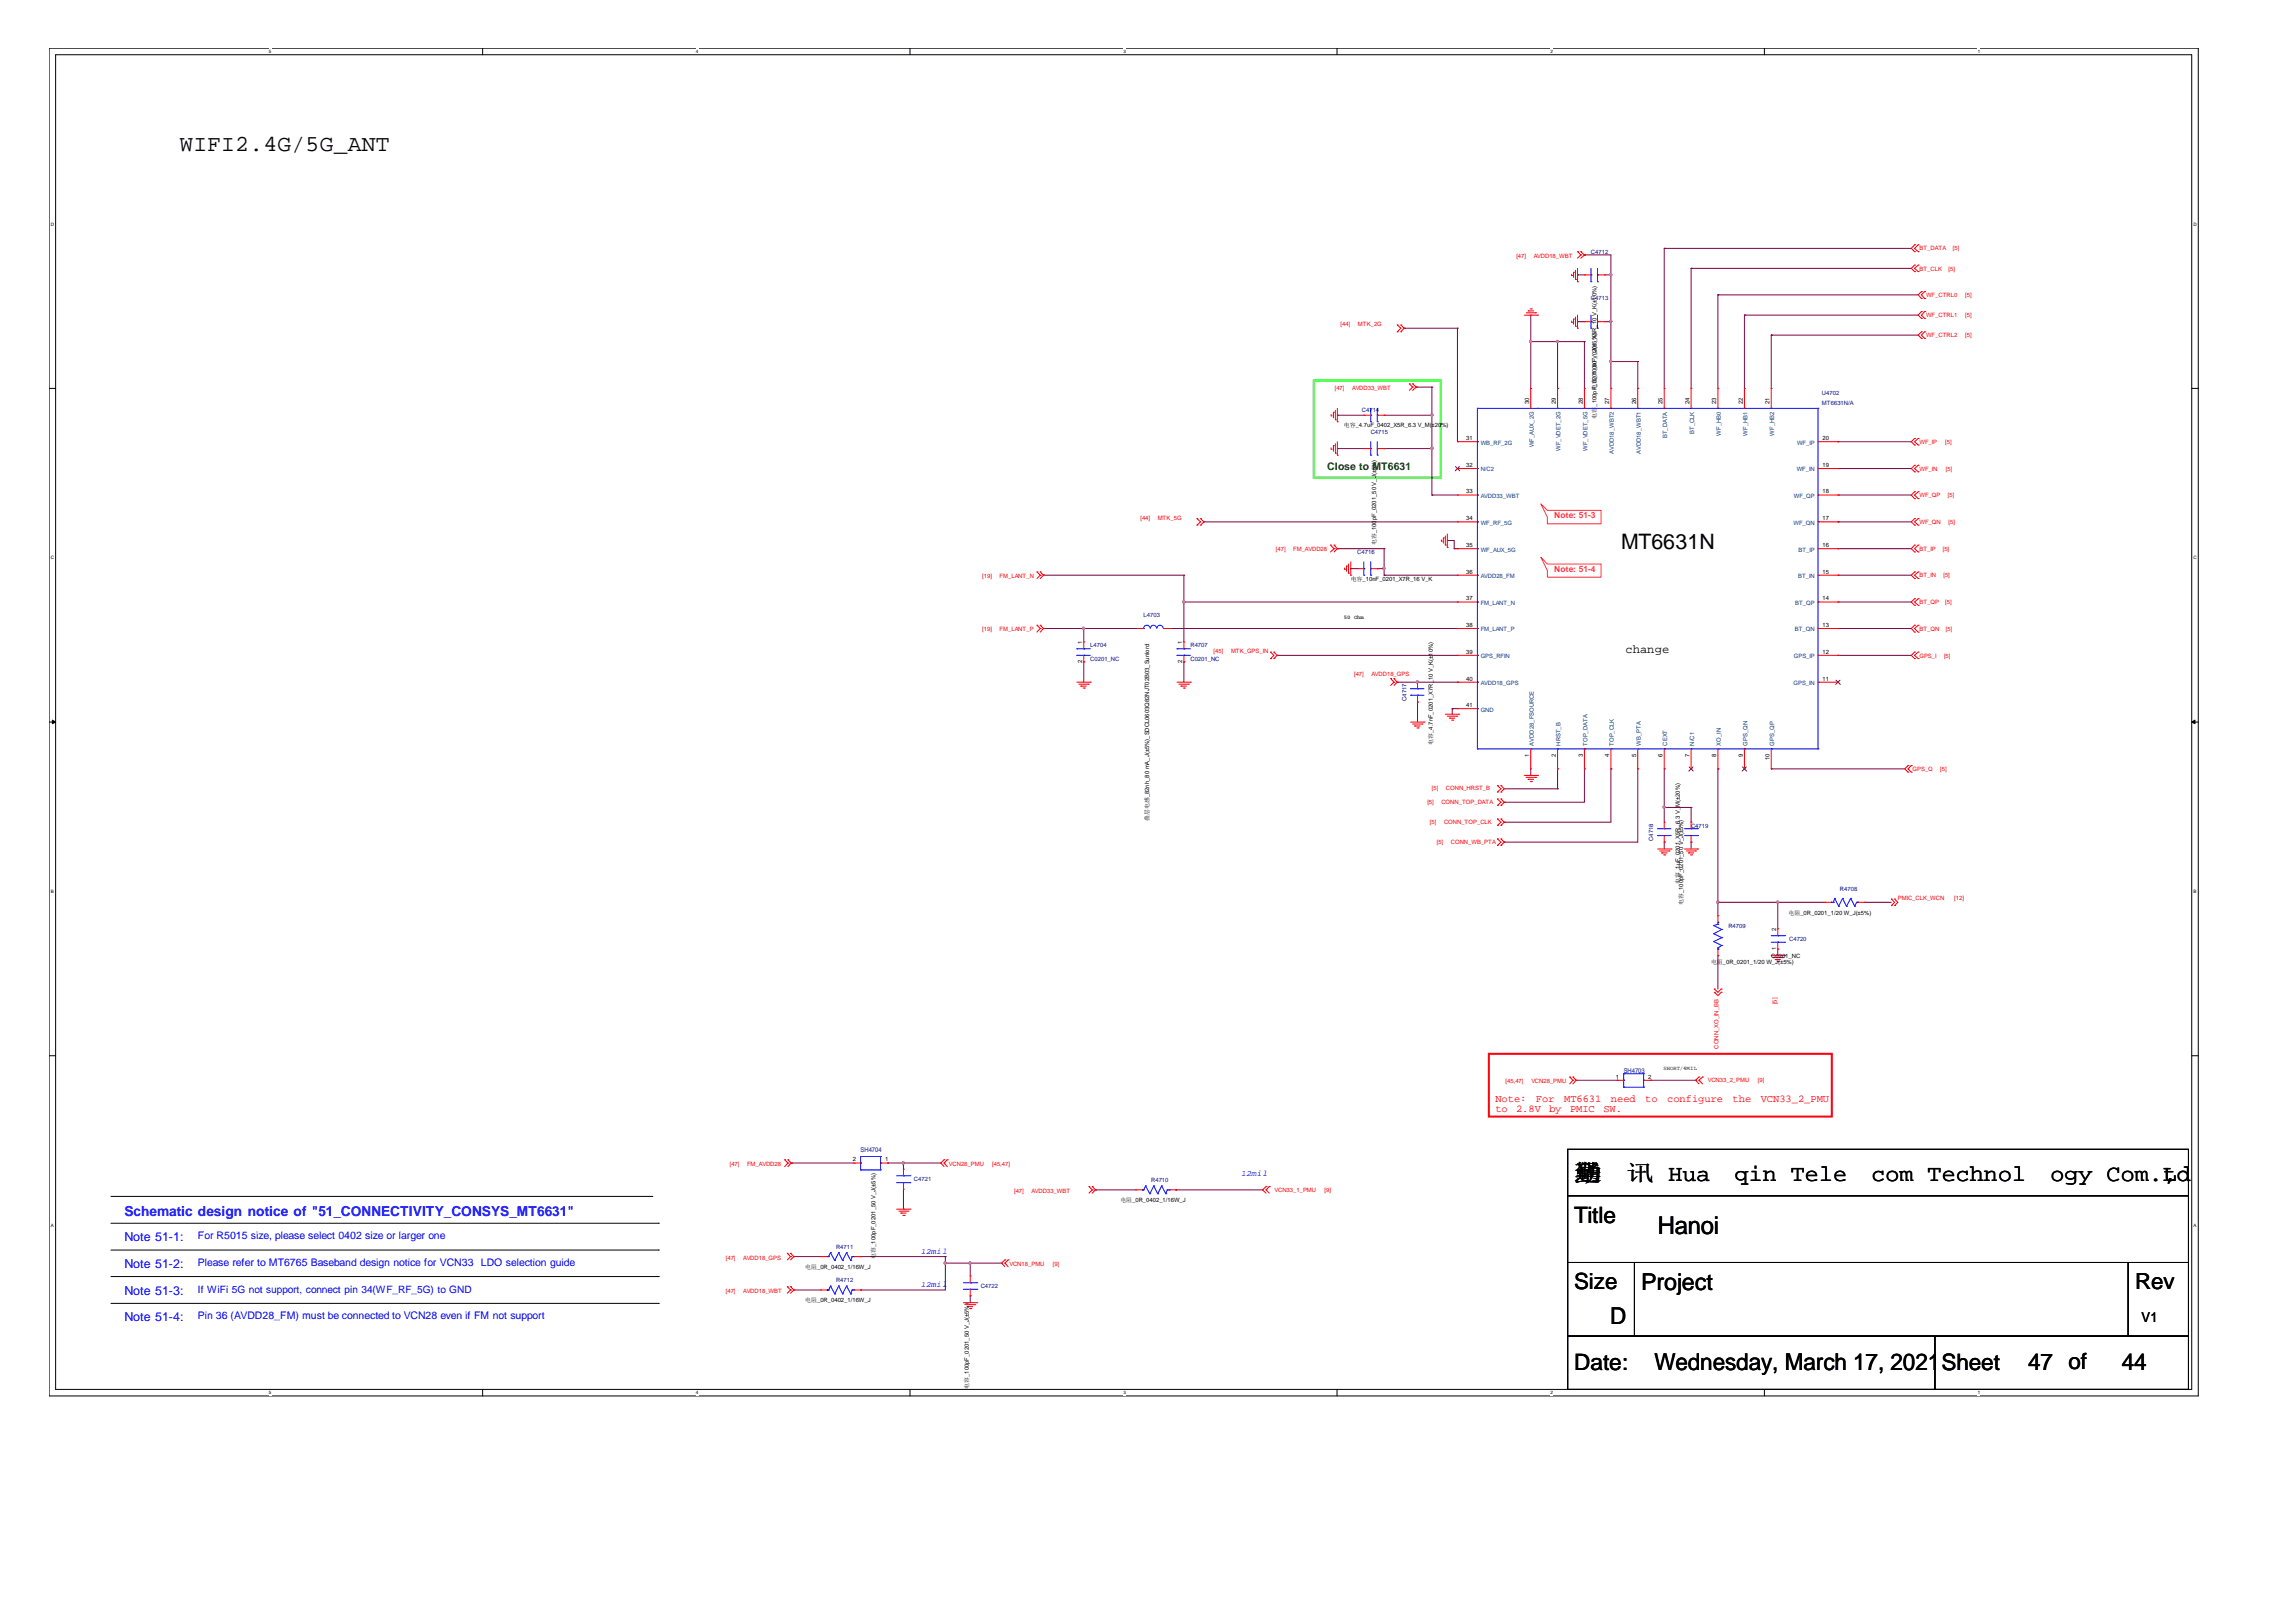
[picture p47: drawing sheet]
<svg xmlns="http://www.w3.org/2000/svg" width="297mm" height="210mm" viewBox="0 0 297 210" stroke-linecap="round" stroke-linejoin="round" font-family="sans-serif">
<defs><g id="words">
<text font-size="3.2" x="214.5" y="159.7">Hanoi</text>
<g font-size="3">
<text x="23.2" y="19.6">WIFI2.4G/5G_ANT</text>
<text x="203.7" y="152.8">华</text>
<text x="203.7" y="152.8">勤</text>
<text x="203.7" y="152.8">通</text>
<text x="210.4" y="152.8">讯 Hua</text>
<text x="224.4" y="152.8">qin Tele</text>
<text x="242.1" y="152.8">com Technol</text>
<text x="265.3" y="152.8">ogy Com.,</text>
<text x="265.3" y="152.8">ogy Com.L</text>
<text x="265.3" y="152.8">ogy Com.td</text>
<text x="279.8" y="152.8">,</text>
<text x="279.8" y="152.8">L</text>
<text x="279.8" y="152.8">td</text>
<text x="212.3" y="167">Project</text>
<text x="208.3" y="171.3">D</text>
<text x="214" y="177.3">Wednesday, March 17, 2021</text>
<text x="262.4" y="177.3">47 of</text>
<text x="274.5" y="177.3">44</text>
</g>
<g font-size="2.9">
<text x="203.7" y="158.3">Title</text>
<text x="203.7" y="166.8">Size</text>
<text x="276.2" y="166.8">Rev</text>
<text x="203.7" y="177.3">Date:</text>
<text x="251.2" y="177.3">Sheet</text>
</g>
<text font-size="2.8" x="209.7" y="71">MT6631N</text>
<text font-size="1.8" fill="#00f" x="16.1" y="157.4">Schematic design notice of &quot;51_CONNECTIVITY_CONSYS_MT6631&quot;</text>
<text font-size="1.8" x="277.1" y="171">V1</text>
<text font-size="1.6" x="210.3" y="84.6">change</text>
<g font-size="1.6" fill="#00f">
<text x="16.1" y="160.6">Note 51-1:</text>
<text x="16.1" y="164.1">Note 51-2:</text>
<text x="16.1" y="167.5">Note 51-3:</text>
<text x="16.1" y="171">Note 51-4:</text>
</g>
<text font-size="1.4" fill="#008000" x="171.7" y="60.8">Close to MT6631</text>
<g font-size="1.4" fill="#f00">
<text x="193.5" y="143.9">to</text>
<text x="193.5" y="142.6">Note:</text>
<text x="196.1" y="143.9">2.8V</text>
<text x="198.7" y="142.6">For</text>
<text x="200.4" y="143.9">by</text>
<text x="202.4" y="142.6">MT6631</text>
<text x="203.1" y="143.9">PMIC</text>
<text x="207.4" y="143.9">SW.</text>
<text x="208.4" y="142.6">need</text>
<text x="212.9" y="142.6">to</text>
<text x="215.7" y="142.6">configure</text>
<text x="224.2" y="142.6">the</text>
<text x="227.8" y="142.6">VCN33_2_PMU</text>
</g>
<g font-size="1.4" fill="#00f">
<text x="25.6" y="160.4">For R5015 size, please select 0402 size or larger one</text>
<text x="25.6" y="163.8">Please refer to MT6765 Baseband design notice for VCN33 LDO selection guide</text>
<text x="25.6" y="170.7">Pin 36 (AVDD28_FM) must be connected to VCN28 even if FM not support</text>
</g>
<text font-size="1.3" fill="#00f" x="25.6" y="167.3">If WiFi 5G not support, connect pin 34(WF_RF_5G) to GND</text>
<g font-size="1.1" fill="#ff0080">
<text x="201.1" y="67.1">Note: 51-3</text>
<text x="201.1" y="74">Note: 51-4</text>
</g>
<g font-size="1.1" fill="#00f">
<text x="160.6" y="152.2">12mil</text>
<text x="119.1" y="162.2">12mil</text>
<text x="119.1" y="166.6">12mil</text>
</g>
<g font-size=".8" fill="#f00">
<text x="196.2" y="33.4">[47]</text>
<text x="198.4" y="33.4">AVDD18_WBT</text>
<text x="248.3" y="32.4">BT_DATA</text>
<text x="248.3" y="35">BT_CLK</text>
<text x="252.1" y="35">[5]</text>
<text x="252.6" y="32.4">[5]</text>
<text x="249.2" y="41">WF_CTRL1</text>
<text x="249.2" y="38.5">WF_CTRL0</text>
<text x="254.3" y="41">[5]</text>
<text x="254.3" y="38.5">[5]</text>
<text x="173.4" y="42.2">[44]</text>
<text x="175.7" y="42.2">MTK_2G</text>
<text x="249.2" y="43.7">WF_CTRL2</text>
<text x="254.3" y="43.7">[5]</text>
<text x="172.7" y="50.5">[47]</text>
<text x="174.9" y="50.5">AVDD33_WBT</text>
<text x="248.3" y="57.5">WF_IP</text>
<text x="251.7" y="57.5">[5]</text>
<text x="248.3" y="64.4">WF_QP</text>
<text x="248.3" y="60.9">WF_IN</text>
<text x="251.8" y="60.9">[5]</text>
<text x="252" y="64.4">[5]</text>
<text x="147.5" y="67.2">[44]</text>
<text x="149.8" y="67.2">MTK_5G</text>
<text x="165.1" y="71.3">[47]</text>
<text x="167.3" y="71.3">FM_AVDD28</text>
<text x="248.3" y="71.3">BT_IP</text>
<text x="248.3" y="67.8">WF_QN</text>
<text x="251.3" y="71.3">[5]</text>
<text x="252.1" y="67.8">[5]</text>
<text x="127.1" y="74.8">[19]</text>
<text x="129.3" y="74.8">FM_LANT_N</text>
<text x="248.3" y="74.7">BT_IN</text>
<text x="251.4" y="74.7">[5]</text>
<text x="127.1" y="81.7">[19]</text>
<text x="129.3" y="81.7">FM_LANT_P</text>
<text x="248.3" y="78.2">BT_QP</text>
<text x="248.3" y="81.6">BT_QN</text>
<text x="251.7" y="78.2">[5]</text>
<text x="251.8" y="81.6">[5]</text>
<text x="157" y="84.5">[45]</text>
<text x="159.3" y="84.5">MTK_GPS_IN</text>
<text x="175.2" y="87.5">[47]</text>
<text x="177.4" y="87.5">AVDD18_GPS</text>
<text x="248.3" y="85.1">GPS_I</text>
<text x="251.5" y="85.1">[5]</text>
<text x="247.4" y="99.8">GPS_Q</text>
<text x="251" y="99.8">[5]</text>
<text x="184.7" y="104">[5]</text>
<text x="185" y="106.6">[5]</text>
<text x="185.3" y="102.3">[5]</text>
<text x="186.5" y="104">CONN_TOP_DATA</text>
<text x="186.8" y="106.6">CONN_TOP_CLK</text>
<text x="187.1" y="102.3">CONN_HRST_B</text>
<text x="185.9" y="109.2">[5]</text>
<text x="187.7" y="109.2">CONN_WB_PTA</text>
<text x="245.5" y="116.4">PMIC_CLK_WCN</text>
<text x="252.8" y="116.4">[12]</text>
<text x="229.9" y="130" transform="rotate(-90 229.9 130)">[5]</text>
<text x="222.3" y="135.7" transform="rotate(-90 222.3 135.7)">CONN_XO_IN_BB</text>
<text x="194.8" y="140.2">[45,47]</text>
<text x="198.1" y="140.2">VCN28_PMU</text>
<text x="220.9" y="140">VCN33_2_PMU</text>
<text x="227.4" y="140">[9]</text>
<text x="94.4" y="150.9">[47]</text>
<text x="96.6" y="150.9">FM_AVDD28</text>
<text x="122.8" y="150.9">VCN28_PMU</text>
<text x="128.4" y="150.9">[45,47]</text>
<text x="131.2" y="154.4">[47]</text>
<text x="133.4" y="154.4">AVDD33_WBT</text>
<text x="164.9" y="154.2">VCN33_1_PMU</text>
<text x="171.4" y="154.2">[9]</text>
<text x="93.9" y="163">[47]</text>
<text x="93.9" y="167.3">[47]</text>
<text x="96.1" y="163">AVDD18_GPS</text>
<text x="96.1" y="167.3">AVDD18_WBT</text>
<text x="130.6" y="163.8">VCN18_PMU</text>
<text x="136.2" y="163.8">[9]</text>
</g>
<g font-size=".8" fill="#000080">
<text x="205.8" y="32.9">C4712</text>
<text x="205.8" y="38.9">C4713</text>
<text x="176.2" y="53.3">C4714</text>
<text x="235.7" y="51.2">U4702</text>
<text x="235.7" y="52.4">MT6631N/A</text>
<text x="177.3" y="56.1">C4715</text>
<text x="175.6" y="71.7">C4716</text>
<text x="141.1" y="83.8">L4704</text>
<text x="148" y="79.9">L4703</text>
<text x="154" y="83.8">R4707</text>
<text x="141.1" y="85.5">C0201_NC</text>
<text x="154" y="85.5">C0201_NC</text>
<text x="181.9" y="90.7" transform="rotate(-90 181.9 90.7)">C4717</text>
<text x="218.8" y="107.1">C4719</text>
<text x="213.9" y="108.8" transform="rotate(-90 213.9 108.8)">C4718</text>
<text x="238" y="115.3">R4708</text>
<text x="223.6" y="120.1">R4709</text>
<text x="231.5" y="121.8">C4720</text>
<text x="210.1" y="138.9">SH4703</text>
<text x="111.3" y="149.1">SH4704</text>
<text x="118.2" y="152.9">C4721</text>
<text x="148.9" y="153">R4710</text>
<text x="108.2" y="161.6">R4711</text>
<text x="108.2" y="165.9">R4712</text>
<text x="126.9" y="166.7">C4722</text>
</g>
<g font-size=".8">
<text x="197.8" y="52.3" transform="rotate(-90 197.8 52.3)">30</text>
<text x="201.3" y="52.3" transform="rotate(-90 201.3 52.3)">29</text>
<text x="204.8" y="52.3" transform="rotate(-90 204.8 52.3)">28</text>
<text x="206.5" y="52.6" transform="rotate(-90 206.5 52.6)">_100pF_0201_50 V_J(±5%)</text>
<text x="206.5" y="50.5" transform="rotate(-90 206.5 50.5)">电容_100nF_0201_X5R_10 V_K(±10%)</text>
<text x="208.2" y="52.3" transform="rotate(-90 208.2 52.3)">27</text>
<text x="211.7" y="52.3" transform="rotate(-90 211.7 52.3)">26</text>
<text x="215.1" y="52.3" transform="rotate(-90 215.1 52.3)">25</text>
<text x="218.6" y="52.3" transform="rotate(-90 218.6 52.3)">24</text>
<text x="222" y="52.3" transform="rotate(-90 222 52.3)">23</text>
<text x="225.5" y="52.3" transform="rotate(-90 225.5 52.3)">22</text>
<text x="228.9" y="52.3" transform="rotate(-90 228.9 52.3)">21</text>
<text x="173.9" y="55.3">电容_4.7uF_0402_X5R_6.3 V_M(±20%)</text>
<text x="189.7" y="57">31</text>
<text x="206.5" y="54.2" transform="rotate(-90 206.5 54.2)">电容</text>
<text x="235.8" y="57">20</text>
<text x="189.7" y="60.4">32</text>
<text x="189.7" y="63.9">33</text>
<text x="235.8" y="60.4">19</text>
<text x="235.8" y="63.9">18</text>
<text x="178.1" y="70.5" transform="rotate(-90 178.1 70.5)">电容_100</text>
<text x="178.1" y="67.3" transform="rotate(-90 178.1 67.3)">pF_0201_50 V_J(±5%)</text>
<text x="189.7" y="67.3">34</text>
<text x="189.7" y="70.8">35</text>
<text x="235.8" y="67.3">17</text>
<text x="235.8" y="70.8">16</text>
<text x="174.8" y="75.2">电容_10nF_0201_X7R_16 V_K</text>
<text x="189.7" y="74.2">36</text>
<text x="189.7" y="77.7">37</text>
<text x="235.8" y="77.7">14</text>
<text x="235.8" y="74.2">15</text>
<text x="140" y="83.4" transform="rotate(-90 140 83.4)">1</text>
<text x="153" y="83.4" transform="rotate(-90 153 83.4)">1</text>
<text x="189.7" y="81.1">38</text>
<text x="235.8" y="81.1">13</text>
<text x="140" y="85.8" transform="rotate(-90 140 85.8)">2</text>
<text x="153" y="85.8" transform="rotate(-90 153 85.8)">2</text>
<text x="189.7" y="88.1">40</text>
<text x="189.7" y="84.6">39</text>
<text x="235.8" y="88.1">11</text>
<text x="235.8" y="84.6">12</text>
<text x="189.7" y="91.5">41</text>
<text x="185.4" y="96.4" transform="rotate(-90 185.4 96.4)">电容_4.7nF_0201_X7R_10 V_K(±10%)</text>
<text x="197.8" y="97.9" transform="rotate(-90 197.8 97.9)">1</text>
<text x="201.3" y="97.9" transform="rotate(-90 201.3 97.9)">2</text>
<text x="204.8" y="97.9" transform="rotate(-90 204.8 97.9)">3</text>
<text x="208.2" y="97.9" transform="rotate(-90 208.2 97.9)">4</text>
<text x="211.7" y="97.9" transform="rotate(-90 211.7 97.9)">5</text>
<text x="215.1" y="97.9" transform="rotate(-90 215.1 97.9)">6</text>
<text x="218.6" y="97.9" transform="rotate(-90 218.6 97.9)">7</text>
<text x="222" y="97.9" transform="rotate(-90 222 97.9)">8</text>
<text x="225.5" y="97.9" transform="rotate(-90 225.5 97.9)">9</text>
<text x="228.9" y="98.4" transform="rotate(-90 228.9 98.4)">10</text>
<text x="148.7" y="106.2" transform="rotate(-90 148.7 106.2)">叠层电感_82nh_80 mA_J(±5%)_SDCL0603Q82NJT02B03_Sunlord</text>
<text x="217.3" y="114.4" transform="rotate(-90 217.3 114.4)">电容_1uF_0201_X5R_6.3 V_M(±20%)</text>
<text x="217.8" y="117.1" transform="rotate(-90 217.8 117.1)">电容_100pF_0201_50 V_J(±5%)</text>
<text x="231.4" y="118.4">电阻_0R_0201_1/20 W_J(±5%)</text>
<text x="221.4" y="124.8">电阻_0R_0201_1/20 W_J(±5%)</text>
<text x="229.2" y="124">C0201_NC</text>
<text x="229.8" y="123" transform="rotate(-90 229.8 123)">1</text>
<text x="229.8" y="120.5" transform="rotate(-90 229.8 120.5)">2</text>
<text x="209" y="139.6">1</text>
<text x="213.2" y="139.6">2</text>
<text x="110.3" y="150.3">2</text>
<text x="114.5" y="150.3">1</text>
<text x="144.9" y="155.5">电阻_0R_0402_1/16W_J</text>
<text x="104.2" y="164.2">电阻_0R_0402_1/16W_J</text>
<text x="113.3" y="162.9" transform="rotate(-90 113.3 162.9)">电容_100pF_0201_50 V_J(±5%)</text>
<text x="104.2" y="168.5">电阻_0R_0402_1/16W_J</text>
<text x="125.3" y="179.7" transform="rotate(-90 125.3 179.7)">电容_100pF_0201_50 V_J(±5%)</text>
</g>
<g font-size=".8" fill="#004080">
<text x="191.6" y="57.5">WB_RF_2G</text>
<text x="198.4" y="57.9" transform="rotate(-90 198.4 57.9)">WF_AUX_2G</text>
<text x="201.9" y="58.3" transform="rotate(-90 201.9 58.3)">WF_VDET_2G</text>
<text x="205.4" y="58.3" transform="rotate(-90 205.4 58.3)">WF_VDET_5G</text>
<text x="208.8" y="58.8" transform="rotate(-90 208.8 58.8)">AVDD18_WBT2</text>
<text x="212.3" y="58.8" transform="rotate(-90 212.3 58.8)">AVDD18_WBT1</text>
<text x="215.7" y="56.7" transform="rotate(-90 215.7 56.7)">BT_DATA</text>
<text x="219.2" y="56.1" transform="rotate(-90 219.2 56.1)">BT_CLK</text>
<text x="222.6" y="56.4" transform="rotate(-90 222.6 56.4)">WF_HB0</text>
<text x="226.1" y="56.4" transform="rotate(-90 226.1 56.4)">WF_HB1</text>
<text x="229.5" y="56.4" transform="rotate(-90 229.5 56.4)">WF_HB2</text>
<text x="232.5" y="57.5">WF_IP</text>
<text x="191.6" y="61">N/C2</text>
<text x="191.6" y="64.4">AVDD33_WBT</text>
<text x="232.1" y="64.4">WF_QP</text>
<text x="232.5" y="61">WF_IN</text>
<text x="191.6" y="67.9">WF_RF_5G</text>
<text x="191.6" y="71.4">WF_AUX_5G</text>
<text x="232" y="67.9">WF_QN</text>
<text x="232.7" y="71.4">BT_IP</text>
<text x="191.6" y="74.8">AVDD28_FM</text>
<text x="232.6" y="74.8">BT_IN</text>
<text x="191.6" y="78.3">FM_LANT_N</text>
<text x="191.6" y="81.7">FM_LANT_P</text>
<text x="232.2" y="81.7">BT_QN</text>
<text x="232.2" y="78.3">BT_QP</text>
<text x="191.6" y="85.2">GPS_RFIN</text>
<text x="191.6" y="88.7">AVDD18_GPS</text>
<text x="232" y="88.7">GPS_IN</text>
<text x="232.1" y="85.2">GPS_IP</text>
<text x="191.6" y="92.1">GND</text>
<text x="198.4" y="96.5" transform="rotate(-90 198.4 96.5)">AVDD28_FSOURCE</text>
<text x="201.9" y="96.5" transform="rotate(-90 201.9 96.5)">HRST_B</text>
<text x="205.4" y="96.5" transform="rotate(-90 205.4 96.5)">TOP_DATA</text>
<text x="208.8" y="96.5" transform="rotate(-90 208.8 96.5)">TOP_CLK</text>
<text x="212.3" y="96.5" transform="rotate(-90 212.3 96.5)">WB_PTA</text>
<text x="215.7" y="96.5" transform="rotate(-90 215.7 96.5)">CEXT</text>
<text x="219.2" y="96.5" transform="rotate(-90 219.2 96.5)">N/C1</text>
<text x="222.6" y="96.5" transform="rotate(-90 222.6 96.5)">XO_IN</text>
<text x="226.1" y="96.5" transform="rotate(-90 226.1 96.5)">GPS_QN</text>
<text x="229.5" y="96.5" transform="rotate(-90 229.5 96.5)">GPS_QP</text>
</g>
<text font-size=".7" fill="#008000" x="173.9" y="80.1">50 Ohm</text>
<text font-size=".7" x="215.2" y="138.5">SHORT/4MIL</text>
<g font-size=".6">
<text x="34.8" y="6.9">5</text>
<text x="90" y="6.9">4</text>
<text x="145.3" y="6.9">3</text>
<text x="200.6" y="6.9">2</text>
<text x="255.9" y="6.9">1</text>
<text x="6.6" y="29.2">D</text>
<text x="283.8" y="29.2">D</text>
<text x="6.6" y="72.4">C</text>
<text x="283.8" y="72.4">C</text>
<text x="6.6" y="115.6">B</text>
<text x="283.8" y="115.6">B</text>
<text x="6.6" y="158.8">A</text>
<text x="283.8" y="158.8">A</text>
<text x="34.8" y="180.4">5</text>
<text x="90" y="180.4">4</text>
<text x="145.3" y="180.4">3</text>
<text x="200.6" y="180.4">2</text>
<text x="255.9" y="180.4">1</text>
</g>
</g></defs>
<path d="M6.3 6.2h278.1v174.4l-278 .1zM7.2 7.1h276.3v172.7h-276.3z" fill="none" stroke="#000" stroke-width=".13"/>
<g fill="#fff">
<path d="M34.8 6.3h.3v.7h-.3z"/>
<path d="M34.8 179.9h.3v.7h-.3z"/>
</g>
<path d="M62.4 6.2v.9M62.4 179.8v.9" fill="none" stroke="#000" stroke-width=".13"/>
<g fill="#fff">
<path d="M90 6.3h.3v.7h-.3z"/>
<path d="M90 179.9h.3v.7h-.3z"/>
</g>
<path d="M117.7 6.2v.9M117.7 179.8v.9" fill="none" stroke="#000" stroke-width=".13"/>
<g fill="#fff">
<path d="M145.3 6.3h.3v.7h-.3z"/>
<path d="M145.3 179.9h.3v.7h-.3z"/>
</g>
<path d="M173 6.2v.9M173 179.8v.9" fill="none" stroke="#000" stroke-width=".13"/>
<g fill="#fff">
<path d="M200.6 6.3h.3v.7h-.3z"/>
<path d="M200.6 179.9h.3v.7h-.3z"/>
</g>
<path d="M228.3 6.2v.9M228.3 179.8v.9" fill="none" stroke="#000" stroke-width=".13"/>
<g fill="#fff">
<path d="M255.9 6.3h.3v.7h-.3z"/>
<path d="M255.9 179.9h.3v.7h-.3z"/>
<path d="M6.6 28.7h.3v.7h-.3z"/>
<path d="M283.8 28.7h.3v.7h-.3z"/>
<path d="M6.6 71.9h.3v.6h-.3z"/>
<path d="M283.8 71.9h.3v.6h-.3z"/>
</g>
<path d="M6.4 50.3h.8M283.6 50.3h.8" fill="none" stroke="#000" stroke-width=".13"/>
<g fill="#fff">
<path d="M6.6 115h.3v.7h-.3z"/>
<path d="M283.8 115h.3v.7h-.3z"/>
</g>
<path d="M6.4 93.4h.8M283.6 93.4h.8" fill="none" stroke="#000" stroke-width=".13"/>
<g fill="#000" stroke="#000" stroke-width=".13">
<path d="M6.8 93.2l.4 .2-.4 .3z" fill-rule="evenodd"/>
<path d="M283.5 93.4l.5-.2v.5z" fill-rule="evenodd"/>
</g>
<g fill="#fff">
<path d="M6.6 158.2h.3v.7h-.3z"/>
<path d="M283.8 158.2h.3v.7h-.3z"/>
</g>
<g fill="none" stroke="#000" stroke-width=".13">
<path d="M6.4 136.6h.8M283.6 136.6h.8M14.4 158.3h70.8M14.4 154.8h69.9M84.3 154.8h.1M85.2 158.3h.1M202.8 154.7h80.3v8.7h-80.3zM202.8 148.7h80.3v6h-80.3zM14.4 161.8h70.8M14.4 165.2h70.8M14.4 168.7h70.8M85.2 161.8h.1"/>
<path d="M85.2 165.2h.1M85.2 168.7h.1M202.8 163.4h8.7v9.5h-8.7zM202.8 172.9h47.5v6.9h-47.5zM211.5 163.4h63.8v9.5h-63.8zM250.3 172.9h32.8v6.9h-32.8zM275.3 163.4h7.8v9.5h-7.8z"/>
</g>
<path d="M170 49.2h16.4v12.6h-16.4z" fill="none" stroke="#0f0" stroke-width=".25"/>
<path d="M199.3 65.2l.9 .9h6.9v1.7h-6.9v-.9zM199.3 72.1l.9 .9h6.9v1.7h-6.9v-.9z" fill="none" stroke="#ff0080" stroke-width=".13"/>
<path d="M192.6 136.4h44.4v8.1h-44.4z" fill="none" stroke="#f00" stroke-width=".25"/>
<g fill="none" stroke="#800040" stroke-width=".13">
<path d="M204.1 35.6h.9M204.1 35.6h.1M205 33h.1M205 33h3.4v17.3M207.6 35.6h.8M208.4 35.6h.1M215.3 32.1h.1M215.3 32.1v18.2M215.3 32.1h32M218.8 34.7h.1M218.8 34.7v15.6M218.8 34.7h28.5"/>
<path d="M222.2 38.2h.1M222.2 38.2h26M222.2 38.2v12.1M173 53.7h.1M173 58.1h.1M173 53.7h3.4M173 58.1h3.4M179.1 53.7h6.2M179.1 58.1h6.2M179.1 53.7h.1M179.1 58.1h.1M181.7 42.5h6.9"/>
<path d="M181.7 42.5h.1M183.2 50.1h.1M183.2 50.1h2.1M185.3 53.7h.1M185.3 50.1h.1M185.3 58.1h.1M185.3 50.1v14M188.6 42.5h.1M188.6 42.5v14.7M198 44.2h.1M198 40.8h.1M198 40.8v9.5"/>
<path d="M198 44.2h7M201.5 50.3h.1M201.5 44.2h.1M201.5 44.2v6.1M204.1 41.6h.9M204.1 41.6h.1M205 44.2h.1M205 44.2v6.1M207.6 41.6h.8M208.4 46.8h.1M208.4 41.6h.1M208.4 46.8h3.5"/>
<path d="M211.9 46.8h.1M211.9 50.3h.1M211.9 46.8v3.5M225.7 40.8h.1M225.7 40.8v9.5M225.7 40.8h22.5M229.2 43.4h.1M229.2 43.4v6.9M229.2 43.4h19M237.8 57.2h.1M237.8 57.2h9.5M135 74.4h.1"/>
<path d="M135 74.4h18.2M153.2 77.9h35.4M153.2 77.9h.1M153.2 74.4h.1M153.2 74.4v8.7M155.7 67.5h32.9M155.7 67.5h.1M173 71h.1M173 71h6.1M174.8 73.6h.1M174.8 73.6h.8M178.2 73.6h.1"/>
<path d="M178.2 73.6h.9M179.1 74.4h9.5M179.1 74.4h.1M179.1 73.6h.1M179.1 71h.1M179.1 71v3.4M185.3 64.1h3.3M185.3 64.1h.1M187.2 69.9h.1M187.2 69.9h.9v1.1M188.1 71h.1M188.1 71h.4"/>
<path d="M188.6 71h.1M237.8 71h.1M237.8 74.4h.1M237.8 77.9h.1M237.8 64.1h.1M237.8 67.5h.1M237.8 60.6h.1M237.8 74.4h9.5M237.8 71h9.5M237.8 77.9h9.5M237.8 64.1h9.5M237.8 67.5h9.5"/>
<path d="M237.8 60.6h9.5M135 81.3h.1M135 81.3h12.1M140.2 81.3h.1M140.2 85.7h.1M140.2 81.3v1.8M140.2 85.7v2.6M151.4 81.3h37.2M151.4 81.3h.1M153.2 85.7h.1M153.2 85.7v2.6M165.2 84.8h23.4"/>
<path d="M165.2 84.8h.1M180.8 88.3h7.8M183.4 88.3h.1M183.4 90.9h.1M183.4 90.9v2.5M187.9 91.7h.7M187.9 91.7h.1M187.9 91.7v.7M188.6 88.3h.1M198 99.5v.8M201.5 99.5h.1M201.5 99.5v2.6"/>
<path d="M205 99.5h.1M205 99.5v4.3h-10.4M208.4 99.5h.1M208.4 99.5v6.9h-13.8M211.9 99.5h.1M211.9 99.5v9.5h-17.3M215.3 99.5h.1M215.3 99.5v6.9M222.2 99.5h.1M222.2 99.5v19M229.2 99.5h.1M229.2 99.5h17.2"/>
<path d="M237.8 81.3h.1M237.8 84.8h.1M237.8 84.8h9.5M237.8 81.3h9.5M194.6 103.8h.1M194.6 109h.1M194.6 106.4h.1M194.6 102.1h6.9M198 100.3h.1M201.5 102.1h.1M215.3 104.5h3.5M215.3 109h.1"/>
<path d="M215.3 104.5h.1M215.3 109v.9M218.8 104.5h.1M218.8 109h.1M218.8 104.5v1.9M218.8 109v.9M222.2 116.8h.1M222.3 116.8h13.8M230 116.8h.1M230 116.8v3.4M241.2 116.8h3.5M241.2 116.8h.1"/>
<path d="M203.9 139.8h5.3M209.2 139.8h.1M213.5 139.8h5.9M213.5 139.8h.1M222.2 123.7h.1M222.2 123.7v4.3M230 122.8h.1M230 122.8v.9M102.4 150.5h.1M102.4 150.5h8.1M114.8 150.5h.1M114.8 150.5h6.9"/>
<path d="M116.9 150.5h.1M116.9 156.5h.1M116.9 150.5v.8M116.9 153.9v2.6M141.7 154h5.2M141.7 154h.1M152.1 154h.1M152.1 154h11.2M102.7 166.9h3.5M102.7 162.6h3.5M102.7 166.9h.1M102.7 162.6h.1"/>
<path d="M111.3 162.6h11M111.3 166.9h.1M111.3 162.6h.1M122.3 163.5h7.3M122.3 163.5h.1M122.3 162.6h.1M122.3 162.6v4.3h-11M125.5 163.5h.1M125.5 167.7h.1M125.5 163.5v1.6M125.5 167.7v.9"/>
</g>
<g fill="#f0f" stroke="#f0f" stroke-width=".13">
<path d="M183.3 88.1h.2v.3h-.2z" fill-rule="evenodd"/>
<path d="M222.1 116.6h.2v.2h-.2z" fill-rule="evenodd"/>
<path d="M116.7 150.4h.3v.2h-.3z" fill-rule="evenodd"/>
<path d="M125.4 163.3h.2v.3h-.2z" fill-rule="evenodd"/>
<path d="M140.1 81.2h.2v.2h-.2z" fill-rule="evenodd"/>
<path d="M185.1 57.9h.3v.2h-.3z" fill-rule="evenodd"/>
<path d="M185.1 53.6h.3v.2h-.3z" fill-rule="evenodd"/>
<path d="M122.2 163.3h.2v.3h-.2z" fill-rule="evenodd"/>
<path d="M229.9 116.6h.2v.2h-.2z" fill-rule="evenodd"/>
<path d="M215.2 104.4h.2v.2h-.2z" fill-rule="evenodd"/>
<path d="M201.4 44.1h.2v.2h-.2z" fill-rule="evenodd"/>
<path d="M197.9 44.1h.2v.2h-.2z" fill-rule="evenodd"/>
<path d="M153 77.8h.2v.2h-.2z" fill-rule="evenodd"/>
<path d="M178.9 73.5h.2v.2h-.2z" fill-rule="evenodd"/>
<path d="M208.3 35.4h.2v.2h-.2z" fill-rule="evenodd"/>
<path d="M208.3 41.5h.2v.2h-.2z" fill-rule="evenodd"/>
<path d="M208.3 46.7h.2v.2h-.2z" fill-rule="evenodd"/>
<path d="M183.3 88.1h.2v.3h-.2z" fill-rule="evenodd"/>
<path d="M222.1 116.6h.2v.2h-.2z" fill-rule="evenodd"/>
<path d="M116.7 150.4h.3v.2h-.3z" fill-rule="evenodd"/>
<path d="M125.4 163.3h.2v.3h-.2z" fill-rule="evenodd"/>
<path d="M140.1 81.2h.2v.2h-.2z" fill-rule="evenodd"/>
<path d="M185.1 57.9h.3v.2h-.3z" fill-rule="evenodd"/>
<path d="M185.1 53.6h.3v.2h-.3z" fill-rule="evenodd"/>
<path d="M122.2 163.3h.2v.3h-.2z" fill-rule="evenodd"/>
<path d="M229.9 116.6h.2v.2h-.2z" fill-rule="evenodd"/>
<path d="M215.2 104.4h.2v.2h-.2z" fill-rule="evenodd"/>
<path d="M201.4 44.1h.2v.2h-.2z" fill-rule="evenodd"/>
<path d="M197.9 44.1h.2v.2h-.2z" fill-rule="evenodd"/>
<path d="M153 77.8h.2v.2h-.2z" fill-rule="evenodd"/>
<path d="M178.9 73.5h.2v.2h-.2z" fill-rule="evenodd"/>
<path d="M208.3 35.4h.2v.2h-.2z" fill-rule="evenodd"/>
<path d="M208.3 41.5h.2v.2h-.2z" fill-rule="evenodd"/>
<path d="M208.3 46.7h.2v.2h-.2z" fill-rule="evenodd"/>
</g>
<g fill="none" stroke="#f00" stroke-width=".13">
<path d="M198 40h.1M198.1 40h.1M203.3 35.7h.1M203.3 35.5v.2M203.6 35.2h.1M203.6 35.2v.7M203.8 36.2h.1M203.8 35v1.2M204.1 36.5h.1M204.1 32.6h.1M204.1 34.7v1.8M204.1 32.6l.4 .4"/>
<path d="M204.5 33l-.4 .4M204.5 33h.1M204.5 32.6h.1M204.5 32.6l.5 .4M205 33l-.5 .4M205 33h.1M205 35.6h.1M205 35.6h.8M206.7 35.6h.9M207.6 35.6h.1M247.7 31.7l-.4 .4 .4 .5M247.7 34.3l-.4 .4 .4 .4"/>
<path d="M247.7 31.7h.1M247.7 32.6h.1M247.7 34.3h.1M247.7 35.2h.1M248.2 31.7l-.5 .4 .5 .5M248.2 34.3l-.5 .4 .5 .4M248.2 32.6h.1M248.2 31.7h.1M248.2 35.2h.1M248.2 34.3h.1M248.6 37.7l-.4 .5 .4 .4M248.6 37.7h.1"/>
<path d="M248.6 38.6h.1M249 37.7l-.4 .5 .4 .4M249 38.6h.1M249 37.7h.1M172.2 58.1h.1M172.2 53.8h.1M172.2 53.7v.1M172.2 58v.1M172.5 57.7h.1M172.5 53.4h.1M172.5 53.4v.7M172.5 57.7v.7"/>
<path d="M172.8 58.6h.1M172.8 54.3h.1M172.8 53.1v1.2M172.8 57.4v1.2M173 58.9h.1M173 54.6h.1M173 52.8v1.8M173 57.2v1.7M176.4 53.7h.9M176.4 58.1h.9M176.4 53.7h.1M176.4 58.1h.1"/>
<path d="M178.2 53.7h.9M178.2 58.1h.9M179.1 53.7h.1M179.1 58.1h.1M180.8 42.1l.4 .4-.4 .4M180.8 42.1h.1M180.8 42.9h.1M181.2 42.9h.1M181.2 42.1h.1M181.2 42.1l.5 .4-.5 .4M182.3 49.7h.1M182.3 49.7l.5 .4"/>
<path d="M182.7 50.1l-.4 .4M182.8 50.1h.1M182.8 49.7h.1M182.8 49.7l.4 .4M183.2 50.1l-.4 .4M183.2 50.1h.1M188.6 57.2h.1M188.6 57.2h2.5M197.2 40.8h1.7M197.4 40.5h1.3M197.7 40.2h.7M197.7 40.2h.1"/>
<path d="M198 50.3h.1M198 50.3v2.5M198.7 40.5h.1M198.9 40.8h.1M201.5 50.3h.1M201.5 50.3v2.5M203.3 41.7h.1M203.3 41.5v.2M203.6 41.3h.1M203.6 41.3v.7M203.8 42.2h.1M203.8 41v1.2"/>
<path d="M204.1 42.5h.1M204.1 40.8v1.7M205 41.6h.1M205 50.3h.1M205 50.3v2.5M205 41.6h.8M206.7 41.6h.9M207.6 41.6h.1M208.4 50.3h.1M208.4 50.3v2.5M211.9 50.3h.1M211.9 50.3v2.5"/>
<path d="M215.3 50.3h.1M215.3 50.3v2.5M218.8 50.3h.1M218.8 50.3v2.5M222.2 50.3h.1M222.2 50.3v2.5M225.7 50.3h.1M225.7 50.3v2.5M229.2 50.3h.1M229.2 50.3v2.5M235.2 57.2h2.6M237.8 57.2h.1"/>
<path d="M247.7 56.7l-.4 .5 .4 .4M247.7 56.7h.1M247.7 57.6h.1M248.2 56.7l-.5 .5 .5 .4M248.2 57.6h.1M248.2 56.7h.1M248.6 40.3l-.4 .5 .4 .4M248.6 42.9l-.4 .5 .4 .4M248.6 40.3h.1M248.6 41.2h.1M248.6 42.9h.1M248.6 43.8h.1"/>
<path d="M249 40.3l-.4 .5 .4 .4M249 42.9l-.4 .5 .4 .4M249 41.2h.1M249 40.3h.1M249 43.8h.1M249 42.9h.1M134.2 74h.1M134.2 74l.4 .4M134.6 74.4l-.4 .5M134.6 74.4h.1M134.6 74h.1M134.6 74l.4 .4"/>
<path d="M135 74.4l-.4 .5M135 74.4h.1M154.9 67.1h.1M154.9 68h.1M154.9 67.1l.4 .4-.4 .5M155.3 68h.1M155.3 67.1h.1M155.3 67.1l.4 .4-.4 .5M172.1 70.5l.5 .5M172.1 70.5h.1M172.6 71h.1M172.6 70.5h.1"/>
<path d="M172.6 71l-.5 .4M172.6 70.5l.4 .5M173 71l-.4 .4M173 71h.1M173.9 73.7h.1M173.9 73.5v.2M174.2 73.3h.1M174.2 73.3v.6M174.5 74.2h.1M174.5 73v1.2M174.8 74.4h.1M174.8 72.7v1.7"/>
<path d="M175.6 73.6h.1M175.6 73.6h.8M177.3 73.6h.9M178.2 73.6h.1M186.5 70h.1M186.5 69.9v.1M186.7 69.6h.1M186.7 69.6v.7M187 70.5h.1M187 69.4v1.1M187.2 70.8h.1M187.2 69.1v1.7"/>
<path d="M188.6 60.6h.1M188.6 64.1h.1M188.6 67.5h.1M188.6 71h.1M188.6 74.4h.1M188.6 77.9h.1M188.6 77.9h2.5M188.6 74.4h2.5M188.6 71h2.5M188.6 67.5h2.5M188.6 64.1h2.5M188.6 60.6h2.5"/>
<path d="M235.2 77.9h2.6M235.2 74.4h2.6M235.2 71h2.6M235.2 67.5h2.6M235.2 64.1h2.6M235.2 60.6h2.6M237.8 77.9h.1M237.8 74.4h.1M237.8 71h.1M237.8 67.5h.1M237.8 64.1h.1M237.8 60.6h.1"/>
<path d="M247.7 63.6l-.4 .5 .4 .4M247.7 60.2l-.4 .4 .4 .5M247.7 70.5l-.4 .5 .4 .4M247.7 67.1l-.4 .4 .4 .5M247.7 77.5l-.4 .4 .4 .4M247.7 74l-.4 .4 .4 .5M247.7 63.6h.1M247.7 64.5h.1M247.7 60.2h.1M247.7 61.1h.1M247.7 70.5h.1M247.7 71.4h.1"/>
<path d="M247.7 67.1h.1M247.7 68h.1M247.7 77.5h.1M247.7 78.3h.1M247.7 74h.1M247.7 74.9h.1M248.2 77.5l-.5 .4 .5 .4M248.2 63.6l-.5 .5 .5 .4M248.2 60.2l-.5 .4 .5 .5M248.2 70.5l-.5 .5 .5 .4M248.2 67.1l-.5 .4 .5 .5M248.2 74l-.5 .4 .5 .5"/>
<path d="M248.2 64.5h.1M248.2 63.6h.1M248.2 61.1h.1M248.2 60.2h.1M248.2 71.4h.1M248.2 70.5h.1M248.2 68h.1M248.2 67.1h.1M248.2 78.3h.1M248.2 77.5h.1M248.2 74.9h.1M248.2 74h.1"/>
<path d="M134.2 80.9h.1M134.2 80.9l.4 .4M134.6 81.3l-.4 .5M134.6 81.3h.1M134.6 80.9h.1M134.6 80.9l.4 .4M135 81.3l-.4 .5M135 81.3h.1M139.3 88.3h1.8M139.6 88.5h1.2M139.8 88.8h.1M139.8 88.8h.7"/>
<path d="M140.1 89h.2M140.2 83.1h.1M140.2 85.7h.1M140.2 83.1v.9M140.2 84.8v.9M140.3 89h.1M140.8 88.5h.1M141.1 88.3h.1M147.1 81.3h.1M147.1 81.3h.9M150.5 81.3h.9M151.4 81.3h.1"/>
<path d="M152.3 88.3h1.7M152.5 88.5h1.3M152.8 88.8h.1M152.8 88.8h.7M153.1 89h.1M153.2 83.1h.1M153.2 85.7h.1M153.2 83.1v.9M153.2 84.8v.9M153.2 89h.1M153.8 88.5h.1M154 88.3h.1"/>
<path d="M164.4 84.4h.1M164.4 85.2h.1M164.4 84.4l.4 .4-.4 .4M164.8 85.2h.1M164.8 84.4h.1M164.8 84.4l.4 .4-.4 .4M179.9 87.8h.1M179.9 87.8l.4 .5M180.3 88.3l-.4 .4M180.3 88.3h.1M180.3 87.8h.1M180.3 87.8l.5 .5"/>
<path d="M180.8 88.3l-.5 .4M180.8 88.3h.1M182.5 93.4h1.7M182.8 93.7h1.2M183 94h.7M183 94h.1M183.3 94.2h.2M183.4 88.3h.1M183.4 90.9h.1M183.4 88.3v.8M183.4 90v.9M183.5 94.2h.1"/>
<path d="M184 93.7h.1M184.2 93.4h.1M187 92.4h1.7M187.2 92.7h1.3M187.5 92.9h.1M187.5 92.9h.7M187.8 93.2h.2M188 93.2h.1M188.5 92.7h.1M188.6 81.3h.1M188.6 84.8h.1M188.6 88.3h.1"/>
<path d="M188.6 91.7h.1M188.6 88.3h2.5M188.6 81.3h2.5M188.6 84.8h2.5M188.6 91.7h2.5M188.7 92.4h.1M198 99.5h.1M198 96.9v2.6M201.5 99.5h.1M201.5 96.9v2.6M205 99.5h.1M205 96.9v2.6"/>
<path d="M208.4 99.5h.1M208.4 96.9v2.6M211.9 99.5h.1M211.9 96.9v2.6M215.3 99.5h.1M215.3 96.9v2.6M218.8 99.5h.1M218.8 96.9v2.6M222.2 99.5h.1M222.2 96.9v2.6M225.7 99.5h.1M225.7 96.9v2.6"/>
<path d="M229.2 99.5h.1M229.2 96.9v2.6M235.2 88.3h2.6M235.2 81.3h2.6M235.2 84.8h2.6M237.8 88.3h.1M237.8 84.8h.1M237.8 81.3h.1M246.8 99.1l-.4 .4 .4 .4M246.8 99.1h.1M246.8 99.9h.1M247.3 99.1l-.5 .4 .5 .4"/>
<path d="M247.3 99.9h.1M247.3 99.1h.1M247.7 84.4l-.4 .4 .4 .4M247.7 80.9l-.4 .4 .4 .5M247.7 84.4h.1M247.7 85.2h.1M247.7 80.9h.1M247.7 81.8h.1M248.2 84.4l-.5 .4 .5 .4M248.2 80.9l-.5 .4 .5 .5M248.2 85.2h.1M248.2 84.4h.1"/>
<path d="M248.2 81.8h.1M248.2 80.9h.1M193.7 101.7h.1M193.7 102.5h.1M193.7 106h.1M193.7 106.8h.1M193.7 103.4h.1M193.7 104.2h.1M193.7 108.6h.1M193.7 109.4h.1M193.7 101.7l.5 .4-.5 .4M193.7 106l.5 .4-.5 .4"/>
<path d="M193.7 103.4l.5 .4-.5 .4M193.7 108.6l.5 .4-.5 .4M194.2 102.5h.1M194.2 101.7h.1M194.2 106.8h.1M194.2 106h.1M194.2 104.2h.1M194.2 103.4h.1M194.2 109.4h.1M194.2 108.6h.1M194.2 101.7l.4 .4-.4 .4M194.2 106l.4 .4-.4 .4"/>
<path d="M194.2 103.4l.4 .4-.4 .4M194.2 108.6l.4 .4-.4 .4M197.2 100.3h1.7M197.4 100.6h1.3M197.7 100.9h.7M197.7 100.9h.1M198 101.1h.1M198.1 101.1h.1M198.7 100.6h.1M198.9 100.3h.1M214.5 109.9h1.7M214.7 110.1h1.2"/>
<path d="M215 110.4h.1M215 110.4h.7M215.2 110.6h.2M215.3 106.4h.1M215.3 109h.1M215.3 106.4v.8M215.3 108.1v.9M215.4 110.6h.1M215.9 110.1h.1M216.2 109.9h.1M217.9 109.9h1.7M218.2 110.1h1.2"/>
<path d="M218.4 110.4h.7M218.4 110.4h.1M218.7 110.6h.2M218.8 109h.1M218.8 106.4h.1M218.8 106.4v.8M218.8 108.1v.9M218.9 110.6h.1M219.4 110.1h.1M219.6 109.9h.1M222.2 118.5h.1M222.2 118.5v.9"/>
<path d="M236.1 116.8h.1M236.1 116.8h.8M240.4 116.8h.8M241.2 116.8h.1M244.7 117.2h.1M244.7 116.3h.1M244.7 116.3l.4 .5-.4 .4M245.1 117.2h.1M245.1 116.3h.1M245.1 116.3l.4 .5-.4 .4M203.1 139.4h.1M203.1 139.4l.4 .4"/>
<path d="M203.5 139.8l-.4 .5M203.5 139.8h.1M203.5 139.4h.1M203.5 139.4l.4 .4M203.9 139.8l-.4 .5M203.9 139.8h.1M209.2 139.8h.1M209.2 139.8h.9M212.6 139.8h.9M213.5 139.8h.1M219.4 139.8h.1M219.4 139.8l.4 .5"/>
<path d="M219.8 139.4l-.4 .4M219.8 139.8h.1M219.8 139.4h.1M219.8 139.8l.5 .5M220.3 139.4l-.5 .4M220.3 139.4h.1M221.8 128.4h.1M221.8 128h.1M221.8 128.4l.4 .4 .5-.4M221.8 128l.4 .4 .5-.4M222.2 123.7h.1M222.2 122.8v.9"/>
<path d="M222.7 128.4h.1M222.7 128h.1M229.2 123.7h1.7M229.4 123.9h1.2M229.7 124.2h.6M229.7 124.2h.1M229.9 124.4h.2M230 122.8h.1M230 120.2h.1M230 120.2v.9M230 121.9v.9M230.1 124.4h.1"/>
<path d="M230.6 123.9h.1M230.9 123.7h.1M101.5 150.1h.1M101.5 150.1l.4 .4M101.9 150.5l-.4 .5M101.9 150.5h.1M101.9 150.1h.1M101.9 150.1l.5 .4M102.4 150.5l-.5 .5M102.4 150.5h.1M110.5 150.5h.1M110.5 150.5h.8"/>
<path d="M113.9 150.5h.9M114.8 150.5h.1M116 156.5h1.7M116.3 156.7h1.2M116.5 157h.1M116.5 157h.7M116.8 157.3h.2M116.9 153.9h.1M116.9 151.3h.1M116.9 151.3v.9M116.9 153v.9M117 157.3h.1"/>
<path d="M117.5 156.7h.1M117.7 156.5h.1M121.7 150.5h.1M121.7 150.5l.4 .5M122.1 150.1l-.4 .4M122.1 150.5h.1M122.1 150.1h.1M122.1 150.5l.5 .5M122.6 150.1l-.5 .4M122.6 150.1h.1M140.9 153.6h.1M140.9 153.6l.4 .4"/>
<path d="M141.3 154l-.4 .4M141.3 154h.1M141.3 153.6h.1M141.3 153.6l.4 .4M141.7 154l-.4 .4M141.7 154h.1M146.9 154h.1M146.9 154h.9M151.3 154h.8M152.1 154h.1M163.3 154h.1M163.3 154l.5 .4"/>
<path d="M163.8 153.6l-.5 .4M163.8 154h.1M163.8 153.6h.1M163.8 154l.4 .4M164.2 153.6l-.4 .4M164.2 153.6h.1M101.9 162.2h.1M101.9 166.5h.1M101.9 162.2l.4 .4M101.9 166.5l.4 .4M102.3 162.6l-.4 .4M102.3 166.9l-.4 .5"/>
<path d="M102.3 162.6h.1M102.3 162.2h.1M102.3 166.9h.1M102.3 166.5h.1M102.3 162.2l.4 .4M102.3 166.5l.4 .4M102.7 162.6l-.4 .4M102.7 166.9l-.4 .5M102.7 162.6h.1M102.7 166.9h.1M106.2 162.6h.1M106.2 166.9h.1"/>
<path d="M106.2 162.6h.8M106.2 166.9h.8M110.5 162.6h.8M110.5 166.9h.8M111.3 162.6h.1M111.3 166.9h.1M124.6 168.6h1.8M124.9 168.8h1.2M125.2 169.1h.1M125.2 169.1h.7M125.4 169.3h.2M125.5 167.7h.1"/>
<path d="M125.5 165.1h.1M125.5 165.1v.9M125.5 166.8v.9M125.6 169.3h.1M126.1 168.8h.1M126.4 168.6h.1M129.6 163.5h.1M129.6 163.5l.4 .4M130 163l-.4 .5M130 163.5h.1M130 163h.1M130 163.5l.4 .4"/>
<path d="M130.4 163l-.4 .5M130.4 163h.1"/>
</g>
<g fill="none" stroke="#00f" stroke-width=".13">
<path d="M205.8 35.6h.1M205.8 36.5h.1M205.8 34.7v1.8M206.7 36.5h.1M206.7 35.6h.1M206.7 34.7v1.8M177.3 53.7h.1M177.3 54.6h.1M177.3 58.1h.1M177.3 58.9h.1M177.3 52.8v1.8M177.3 57.2v1.7"/>
<path d="M178.2 54.6h.1M178.2 53.7h.1M178.2 58.9h.1M178.2 58.1h.1M178.2 52.8v1.8M178.2 57.2v1.7M191.1 52.8h44.1M191.1 57.2h.1M191.1 52.8h.1M191.1 52.8v44.1M198.9 52.8h.1M201.5 52.8h.1"/>
<path d="M205 52.8h.1M205.8 41.6h.1M205.8 42.5h.1M205.8 40.8v1.7M206.7 42.5h.1M206.7 41.6h.1M206.7 40.8v1.7M208.4 52.8h.1M211.9 52.8h.1M215.3 52.8h.1M218.8 52.8h.1M222.2 52.8h.1"/>
<path d="M225.7 52.8h.1M229.2 52.8h.1M235.2 57.2h.1M235.2 52.8h.1M235.2 52.8v44.1M176.4 73.6h.1M176.4 74.4h.1M176.4 72.7v1.7M177.3 74.4h.1M177.3 73.6h.1M177.3 72.7v1.7M191.1 71h.1"/>
<path d="M191.1 60.6h.1M191.1 64.1h.1M191.1 77.9h.1M191.1 74.4h.1M191.1 67.5h.1M235.2 71h.1M235.2 60.6h.1M235.2 64.1h.1M235.2 67.5h.1M235.2 74.4h.1M235.2 77.9h.1M139.3 84h1.8"/>
<path d="M139.3 84.8h1.8M139.3 84h.1M139.3 84.8h.1M140.2 84h.1M140.2 84.8h.1M148 81.3h.1M148 81.3a.42 .42 0 0 1 .4-.4 .42 .42 0 0 1 .4 .4M148.8 81.3a.4 .4 0 0 1 .4-.4 .4 .4 0 0 1 .4 .4M149.7 81.3a.4 .4 0 0 1 .4-.4 .4 .4 0 0 1 .4 .4M150.5 81.3h.1M152.3 84h1.7M152.3 84.8h1.7"/>
<path d="M152.3 84h.1M152.3 84.8h.1M153.2 84h.1M153.2 84.8h.1M182.5 89.1h1.7M182.5 90h1.7M182.5 89.1h.1M182.5 90h.1M183.4 89.1h.1M183.4 90h.1M191.1 91.7h.1M191.1 88.3h.1"/>
<path d="M191.1 81.3h.1M191.1 84.8h.1M191.1 96.9h.1M191.1 96.9h44.1M198 96.9h.1M201.5 96.9h.1M205 96.9h.1M208.4 96.9h.1M211.9 96.9h.1M215.3 96.9h.1M218.8 96.9h.1M222.2 96.9h.1"/>
<path d="M225.7 96.9h.1M229.2 96.9h.1M235.2 81.3h.1M235.2 88.3h.1M235.2 84.8h.1M235.2 96.9h.1M214.5 107.2h.1M214.5 108.1h.1M214.5 107.2h1.7M214.5 108.1h1.7M215.3 107.2h.1M215.3 108.1h.1"/>
<path d="M217.9 107.2h1.7M217.9 108.1h1.7M218.8 108.1h.1M218.8 107.2h.1M219.6 108.1h.1M219.6 107.2h.1M221.7 119.8h.1M221.7 119.8l1.1 .5M222.2 119.4h.1M222.2 119.6h.1M222.2 119.4v.2M222.2 119.6l-.5 .2"/>
<path d="M236.9 116.8h.1M236.9 116.8h.3M237.2 116.8h.1M237.4 116.3l-.2 .5M237.4 116.3h.1M237.4 116.3l.5 1M237.9 117.3h.1M238.4 116.3h.1M238.4 116.3l.5 1M238.4 116.3l-.5 1M238.9 117.3h.1M239.4 116.3h.1"/>
<path d="M239.4 116.3l.5 1M239.4 116.3l-.5 1M239.9 117.3h.1M240.2 116.8l-.3 .5M240.2 116.8h.1M240.2 116.8h.2M240.4 116.8h.1M210.1 139.8h.1M210.1 139h.1M210.1 139v1.7M210.1 139h2.5M212.6 139.8h.1"/>
<path d="M212.6 139h.1M212.6 139v1.7M221.7 120.8h.1M221.7 121.8h.1M221.7 120.8l1.1 .5M221.7 121.8l1.1 .6M222.2 122.8h.1M222.2 122.7h.1M222.2 122.7v.1M222.8 120.3h.1M222.8 121.3h.1M222.8 122.4h.1"/>
<path d="M222.8 120.3l-1.1 .5M222.8 121.3l-1.1 .5M222.8 122.4l-.5 .3M229.2 121.9h1.7M229.2 121.1h1.7M230 121.9h.1M230 121.1h.1M230.9 121.9h.1M230.9 121.1h.1M111.3 150.5h.1M111.3 149.7h.1M111.3 151.4h.1"/>
<path d="M111.3 151.4h2.6M111.3 149.7v1.7M111.3 149.7h2.6M113.9 150.5h.1M113.9 151.4h.1M113.9 149.7h.1M113.9 149.7v1.7M116 153h1.7M116 152.2h1.7M116.9 153h.1M116.9 152.2h.1M117.7 153h.1"/>
<path d="M117.7 152.2h.1M147.8 154h.2M147.8 154h.1M148 154h.1M148.2 153.5l.6 1M148.2 153.5h.1M148.2 153.5l-.2 .5M148.8 154.5h.1M149.3 153.5h.1M149.3 153.5l-.5 1M149.3 153.5l.5 1M149.8 154.5h.1"/>
<path d="M150.3 153.5l.5 1M150.3 153.5h.1M150.3 153.5l-.5 1M150.8 154.5h.1M151 154h.1M151 154l-.2 .5M151 154h.3M151.3 154h.1M210.1 140.7h.1M210.1 140.7h2.5M212.6 140.7h.1M107 162.6h.1"/>
<path d="M107 166.9h.1M107 162.6h.2M107 166.9h.2M107.2 162.6h.1M107.2 166.9h.1M107.4 162.1l.6 1M107.4 166.4l.6 1M107.4 162.1h.1M107.4 166.4h.1M107.4 162.1l-.2 .5M107.4 166.4l-.2 .5M108 163.1h.1"/>
<path d="M108 167.4h.1M108.5 162.1h.1M108.5 166.4h.1M108.5 162.1l-.5 1M108.5 166.4l-.5 1M108.5 162.1l.5 1M108.5 166.4l.5 1M109 163.1h.1M109 167.4h.1M109.5 162.1l.6 1M109.5 166.4l.6 1M109.5 162.1h.1"/>
<path d="M109.5 166.4h.1M109.5 162.1l-.5 1M109.5 166.4l-.5 1M110.1 163.1h.1M110.1 167.4h.1M110.2 162.6h.1M110.2 166.9h.1M110.2 162.6l-.1 .5M110.2 166.9l-.1 .5M110.2 162.6h.3M110.2 166.9h.3M110.5 162.6h.1"/>
<path d="M110.5 166.9h.1M124.6 166.8h1.8M124.6 166h1.8M125.5 166.8h.1M125.5 166h.1M126.4 166.8h.1M126.4 166h.1"/>
</g>
<path d="M188.3 60.4l.5 .5M188.8 60.4l-.5 .5M218.5 99.2l.6 .6M219 99.2l-.5 .6M225.4 99.2l.6 .6M225.9 99.2l-.5 .6M237.5 88l.6 .6M238 88l-.5 .6" fill="none" stroke="#804000" stroke-width=".13"/>
<use href="#words"/>
</svg>
